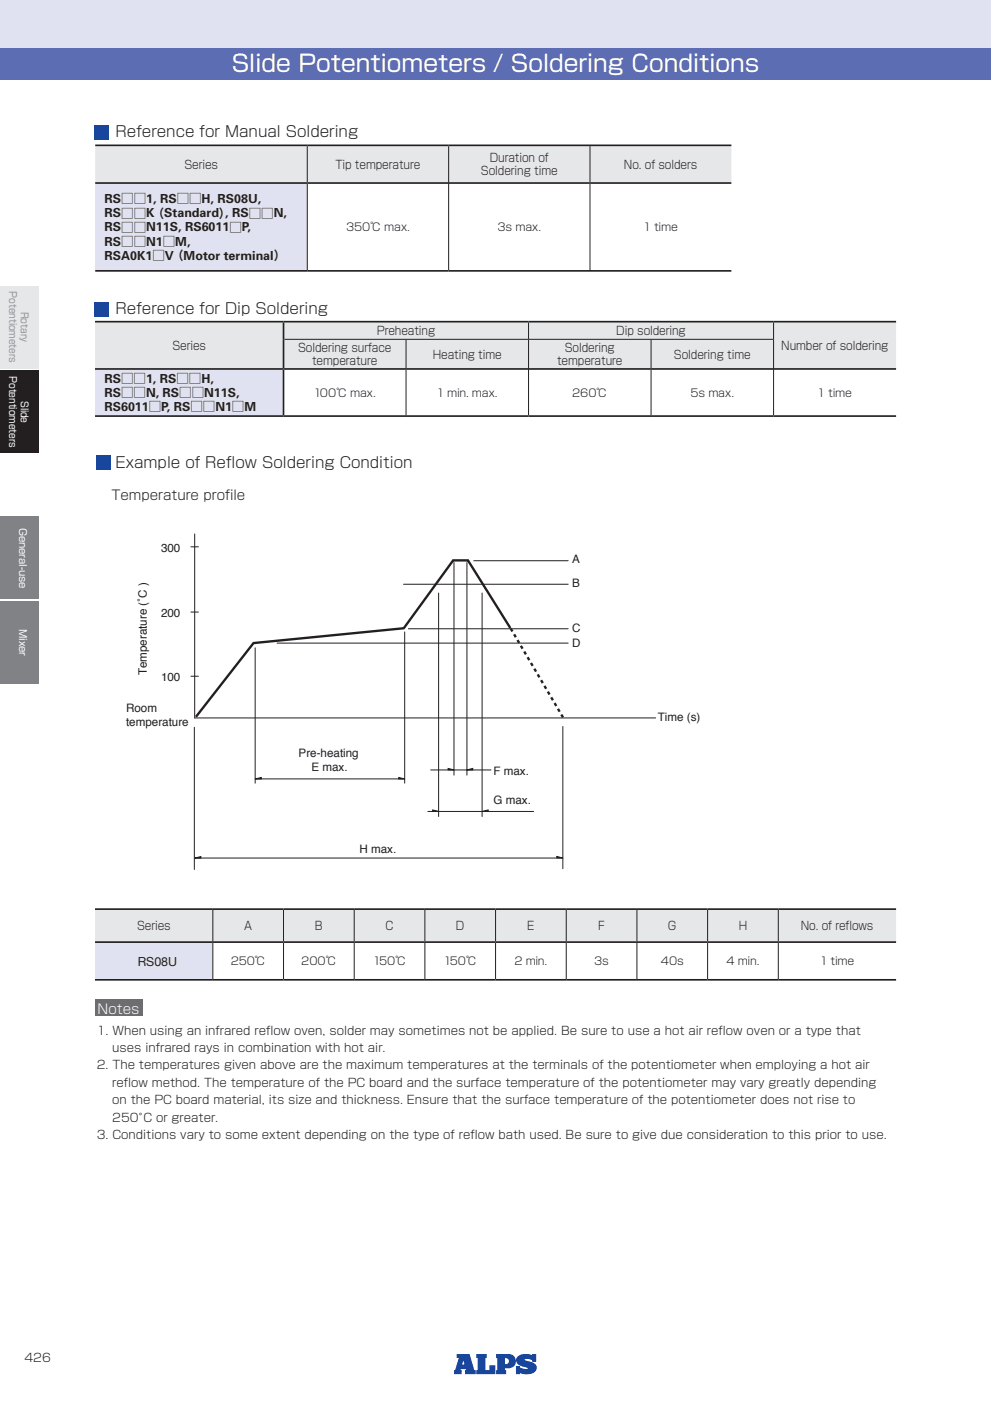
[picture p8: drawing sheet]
<svg xmlns="http://www.w3.org/2000/svg" width="210mm" height="297mm" viewBox="0 0 210 297" stroke-linecap="round" stroke-linejoin="round" font-family="sans-serif">
<defs><g id="words">
<text font-size="4.9" fill="#fff" x="49.2" y="15.3">Slide Potentiometers / Soldering Conditions</text>
<g font-size="3.2" fill="#231f20">
<text x="24.5" y="29.1">Reference for Manual Soldering</text>
<text x="24.5" y="66.7">Reference for Dip Soldering</text>
<text x="24.5" y="99.3">Example of Reflow Soldering Condition</text>
</g>
<text font-size="2.8" fill="#231f20" x="23.6" y="106.1">Temperature profile</text>
<text font-size="2.8" fill="#fff" x="20.7" y="215.2">Notes</text>
<g font-size="2.6" fill="#231f20">
<text x="22.2" y="43.1">RS□□1, RS□□H, RS08U,</text>
<text x="22.2" y="46.1">RS□□K（Standard）</text>
<text x="47.8" y="46.1">, RS□□N,</text>
<text x="22.2" y="49.1">RS□□N11S, RS6011□P,</text>
<text x="22.2" y="52.1">RS□□N1□M,</text>
<text x="22.2" y="55.1">RSA0K1□V（Motor terminal）</text>
<text x="22.2" y="81.3">RS□□1, RS□□H,</text>
<text x="22.2" y="84.3">RS□□N, RS□□N11S,</text>
<text x="22.2" y="87.3">RS6011□P, RS□□N1□M</text>
<text x="29.2" y="205">RS08U</text>
</g>
<g font-size="2.5" fill="#231f20">
<text x="39.1" y="35.8">Series</text>
<text x="71.2" y="35.8">Tip temperature</text>
<text x="103.9" y="34.4">Duration of</text>
<text x="132.4" y="35.8">No. of solders</text>
<text x="102.1" y="37.2">Soldering time</text>
<text x="80" y="71.1">Preheating</text>
<text x="130.8" y="71.1">Dip soldering</text>
<text x="36.6" y="74.2">Series</text>
<text x="63.3" y="74.7">Soldering surface</text>
<text x="66.2" y="77.5">temperature</text>
<text x="91.8" y="76.1">Heating time</text>
<text x="118.2" y="77.5">temperature</text>
<text x="119.9" y="74.7">Soldering</text>
<text x="143" y="76.1">Soldering time</text>
<text x="165.8" y="74.2">Number of soldering</text>
<text x="34.2" y="117.1">300</text>
<text x="121.4" y="119.5">A</text>
<text x="121.4" y="124.7">B</text>
<text x="34.2" y="131">200</text>
<text x="121.4" y="134.1">C</text>
<text x="121.4" y="137.3">D</text>
<text x="31.2" y="143.4" transform="rotate(-90 31.2 143.4)">Temperature (˚C )</text>
<text x="34.2" y="144.6">100</text>
<text x="26.7" y="151.1">Room</text>
<text x="26.7" y="154">temperature</text>
<text x="139.6" y="152.9">Time (s)</text>
<text x="63.4" y="160.7">Pre-heating</text>
<text x="66.1" y="163.5">E max.</text>
<text x="104.7" y="164.5">F max.</text>
<text x="104.7" y="170.6">G max.</text>
<text x="76.3" y="181">H max.</text>
<text x="29.1" y="197.4">Series</text>
<text x="51.8" y="197.4">A</text>
<text x="66.8" y="197.4">B</text>
<text x="81.8" y="197.4">C</text>
<text x="96.8" y="197.4">D</text>
<text x="111.9" y="197.4">E</text>
<text x="127" y="197.4">F</text>
<text x="141.8" y="197.4">G</text>
<text x="156.8" y="197.4">H</text>
<text x="170" y="197.4">No. of reflows</text>
<text x="20.5" y="219.6">1. When using an infrared reflow oven, solder may sometimes not be applied. Be sure to use a hot air reflow oven or a type that</text>
<text x="20.5" y="227">2. The temperatures given above are the maximum temperatures at the terminals of the potentiometer when employing a hot air</text>
<text x="23.8" y="223.3">uses infrared rays in combination with hot air.</text>
<text x="23.8" y="230.7">reflow method. The temperature of the PC board and the surface temperature of the potentiometer may vary greatly depending</text>
<text x="23.8" y="234.4">on the PC board material, its size and thickness. Ensure that the surface temperature of the potentiometer does not rise to</text>
<text x="23.8" y="238.1">250°</text>
<text x="30.4" y="238.1">C or greater.</text>
<text x="20.5" y="241.8">3. Conditions vary to some extent depending on the type of reflow bath used. Be sure to give due consideration to this prior to use.</text>
<text x="5.2" y="289.1">426</text>
</g>
<g font-size="2.3" fill="#231f20">
<text x="73.4" y="49">350℃ max.</text>
<text x="105.6" y="49">3s max.</text>
<text x="136.5" y="49">1 time</text>
<text x="66.5" y="84.2">100℃ max.</text>
<text x="92.6" y="84.2">1 min. max.</text>
<text x="121.4" y="84.2">260℃</text>
<text x="146.5" y="84.2">5s max.</text>
<text x="173.5" y="84.2">1 time</text>
<text x="49" y="204.8">250℃</text>
<text x="63.9" y="204.8">200℃</text>
<text x="79.1" y="204.8">150℃</text>
<text x="94.1" y="204.8">150℃</text>
<text x="109.2" y="204.8">2 min.</text>
<text x="126.1" y="204.8">3s</text>
<text x="140.2" y="204.8">40s</text>
<text x="154.2" y="204.8">4 min.</text>
<text x="174" y="204.8">1 time</text>
</g>
<g font-size="2.1" fill="#939598">
<text x="1.9" y="61.8" transform="rotate(90 1.9 61.8)">Potentiometers</text>
<text x="4.4" y="66.2" transform="rotate(90 4.4 66.2)">Rotary</text>
</g>
<g font-size="2.1" fill="#fff">
<text x="1.9" y="79.8" transform="rotate(90 1.9 79.8)">Potentiometers</text>
<text x="4.4" y="85.1" transform="rotate(90 4.4 85.1)">Slide</text>
<text x="4.1" y="112" transform="rotate(90 4.1 112)">General-use</text>
<text x="4.1" y="133.5" transform="rotate(90 4.1 133.5)">Mixer</text>
</g>
</g></defs>
<path d="M-.1 10.2h210.3v6.7h-210.3z" fill="#5c6db4"/>
<path d="M210.3 10.2v6.7" fill="none" stroke="#5c6db4" stroke-width=".21"/>
<path d="M-.1 -.1h210.3v10.3h-210.3z" fill="#e0e2f1"/>
<path d="M210.3 -.1v10.3" fill="none" stroke="#e0e2f1" stroke-width=".21"/>
<path d="M-.1 60.7h8.3v17.5h-8.3z" fill="#e6e7e9"/>
<path d="M-.1 78.7h8.3v17.5h-8.3z" fill="#231f20"/>
<g fill="#808285">
<path d="M-.1 127.7h8.3v17.5h-8.3z"/>
<path d="M-.1 109.7h8.3v17.5h-8.3z"/>
</g>
<path d="M97 287.4h2.6l1 3.5h.2v.6h-2v-.6h.3l-.2-.4h-1.2l-.1 .4h.3v.6h-1.5v-.6h.3l.8-2.8h-.5zM98.3 288.4l-.4 1.3h.8z" fill="#18469d"/>
<path d="M97 287.4h2.6l1 3.5h.2v.6h-2v-.6h.3l-.2-.4h-1.2l-.1 .4h.3v.6h-1.5v-.6h.3l.8-2.8h-.5zM98.3 288.4l.4 1.3h-.8z" fill="none" stroke="#18469d" stroke-width=".21"/>
<path d="M101.2 287.4h2v.7h-.3v2.8h1.1v-1h1v1.6h-3.8v-.6h.3v-2.8h-.3z" fill="#18469d"/>
<path d="M101.2 287.4h2v.7h-.3v2.8h1.1v-1h1v1.6h-3.8v-.6h.3v-2.8h-.3z" fill="none" stroke="#18469d" stroke-width=".21"/>
<path d="M105.4 287.4v.7h.2v2.8h-.2v.6h1.9v-.6h-.2v-.6h.9a1.42 1.42 0 0 0 1.4-1.4 1.42 1.42 0 0 0-1.4-1.5zM107.1 288.1a.79 .79 0 0 1 1 .8 .79 .79 0 0 1-1 .7z" fill="#18469d"/>
<path d="M105.4 287.4h2.6a1.42 1.42 0 0 1 1.4 1.5 1.42 1.42 0 0 1-1.4 1.4h-.9v.6h.2v.6h-1.9v-.6h.2v-2.8h-.2zM107.1 288.1a.79 .79 0 0 1 1 .8 .79 .79 0 0 1-1 .7z" fill="none" stroke="#18469d" stroke-width=".21"/>
<path d="M109.9 288a2.99 2.99 0 0 1 3.1-.2v-.3h.7v1.4h-.7v-.3a1.36 1.36 0 0 0-1.8 0l.4 .3a3.8 3.8 0 0 1 2.1 1 1.33 1.33 0 0 1-1.4 1.6l-.9 .1-1.2-.4v.3h-.6v-1.5h.6v.3l.8 .3h1l.1-.3-.4-.2a2.81 2.81 0 0 1-2-1l-.1-.5z" fill="#18469d"/>
<path d="M109.9 288a2.99 2.99 0 0 1 3.1-.2v-.3h.7v1.4h-.7v-.3a1.36 1.36 0 0 0-1.8 0l.4 .3a3.8 3.8 0 0 1 2.1 1 1.33 1.33 0 0 1-1.4 1.6l-.9 .1-1.2-.4v.3h-.6v-1.5h.6v.3l.8 .3h1l.1-.3-.4-.2a2.81 2.81 0 0 1-2-1l-.1-.5z" fill="none" stroke="#18469d" stroke-width=".21"/>
<g fill="#18469d">
<path d="M20.1 26.5h3v3h-3z"/>
<path d="M20.4 96.7h3v3h-3z"/>
<path d="M20.1 64.1h3v3h-3z"/>
</g>
<path d="M108.3 133.3l-9-14.4h-3.1l-10.5 14.4-31.9 3.2-12.2 15.6" fill="none" stroke="#231f20" stroke-width=".5"/>
<path d="M108.4 133.4l11.1 19" fill="none" stroke="#231f20" stroke-width=".5" stroke-dasharray=".7 .7" stroke-linecap="butt"/>
<g fill="none" stroke="#231f20" stroke-width=".21">
<path d="M40.5 116.1h1.6M41.3 113.3v39.1h97.8M96.3 119.4v45.1M99.1 119.4v45.1M100.6 119h20M40.5 129.9h1.6M54.1 137.5v28.7M58.8 136.5h61.8M85.6 124h35M85.9 134.1v32.1M86.7 133.4h33.9M93.1 125.9v47.4"/>
<path d="M102.3 125.9v47.4M40.5 143.5h1.6M41.2 154.3v30.2M119.4 154.2v30.2M54.2 165.3h31.4M90.8 172.2h22.4M41.4 182.1h78"/>
</g>
<path d="M84.6 165l1.3 .3h-1.3z" fill="#231f20"/>
<path d="M84.6 165l1.3 .3h-1.3z" fill="none" stroke="#231f20" stroke-width=".21"/>
<path d="M54.2 165.3l1.3-.3v.3z" fill="#231f20"/>
<path d="M54.2 165.3l1.3-.3v.3z" fill="none" stroke="#231f20" stroke-width=".21"/>
<path d="M91.8 171.9l1.3 .3h-1.3z" fill="#231f20"/>
<path d="M91.8 171.9l1.3 .3h-1.3z" fill="none" stroke="#231f20" stroke-width=".21"/>
<path d="M95.1 163.1l1.3 .3h-1.3z" fill="#231f20"/>
<path d="M95.1 163.1l1.3 .3h-1.3z" fill="none" stroke="#231f20" stroke-width=".21"/>
<path d="M102.3 172.2l1.3-.3v.3z" fill="#231f20"/>
<path d="M91.4 163.4h12.8M102.3 172.2l1.3-.3v.3z" fill="none" stroke="#231f20" stroke-width=".21"/>
<path d="M99 163.4l1.3-.3v.3z" fill="#231f20"/>
<path d="M99 163.4l1.3-.3v.3z" fill="none" stroke="#231f20" stroke-width=".21"/>
<path d="M118.2 181.8l1.3 .3h-1.3z" fill="#231f20"/>
<path d="M118.2 181.8l1.3 .3h-1.3z" fill="none" stroke="#231f20" stroke-width=".21"/>
<path d="M41.3 182.1l1.3-.3v.3z" fill="#231f20"/>
<path d="M41.3 182.1l1.3-.3v.3z" fill="none" stroke="#231f20" stroke-width=".21"/>
<path d="M20.2 30.8h45v8h-45zM65.2 30.8h30v8h-30zM95.2 30.8h30v8h-30zM125.2 30.8h30v8h-30z" fill="#e6e7e9"/>
<path d="M20.2 38.8h45v18.7h-45z" fill="#e0e2f1"/>
<path d="M20.2 30.8h135M20.2 38.8h75M95.3 38.8h29.9M125.3 38.8h29.9M20.2 57.5h135" fill="none" stroke="#231f20" stroke-width=".35"/>
<path d="M65.2 31v7.7M65.2 39v18.3M95.2 31v26.3M125.2 31v26.3" fill="none" stroke="#231f20" stroke-width=".21"/>
<g fill="#e6e7e9">
<path d="M20.2 68.3h40v10h-40zM60.2 68.3h52v3.7h-52zM112.2 68.3h52v3.7h-52zM164.2 68.3h26v10h-26z"/>
<path d="M60.2 72h26v6.3h-26zM86.2 72h26v6.3h-26zM112.2 72h26v6.3h-26zM138.2 72h26v6.3h-26z"/>
</g>
<path d="M20.2 78.3h40v10h-40z" fill="#e0e2f1"/>
<path d="M20.2 68.3h170M20.2 78.3h91.9M60.2 68.4v9.7M60.2 78.5v9.6M112.2 78.3h25.9M138.2 78.3h25.9M164.2 78.3h26M20.2 88.3h170" fill="none" stroke="#231f20" stroke-width=".35"/>
<path d="M60.3 72h103.9M86.2 72.1v6M86.2 78.5v9.6M112.2 68.4v3.6M112.2 72.1v16M138.2 72.1v16M164.2 68.4v3.6M164.2 72.1v16" fill="none" stroke="#231f20" stroke-width=".21"/>
<path d="M20.2 192.9h25v7h-25zM45.2 192.9h15v7h-15zM60.2 192.9h15v7h-15zM75.2 192.9h15v7h-15zM90.2 192.9h15v7h-15zM105.2 192.9h15v7h-15zM120.2 192.9h15v7h-15zM135.2 192.9h15v7h-15zM150.2 192.9h15v7h-15zM165.2 192.9h25v7h-25z" fill="#e6e7e9"/>
<path d="M20.2 199.9h25v8h-25z" fill="#e0e2f1"/>
<g fill="none" stroke="#231f20" stroke-width=".21">
<path d="M45.2 193.1v14.7M60.2 193.1v6.7M75.2 193.1v6.7M90.2 193.1v6.7M105.2 193.1v6.7M120.2 193.1v6.7M135.2 193.1v6.7M150.2 193.1v6.7M165.2 193.1v6.7M60.2 200.1v7.7M75.2 200.1v7.7M90.2 200.1v7.7"/>
<path d="M105.2 200.1v7.7M120.2 200.1v7.7M135.2 200.1v7.7M150.2 200.1v7.7M165.2 200.1v7.7"/>
</g>
<path d="M20.2 192.9h170M20.2 199.9h24.9M45.2 199.9h145M20.2 207.9h170" fill="none" stroke="#231f20" stroke-width=".35"/>
<path d="M20.2 212.2h10v3.5h-10z" fill="#6c6d70"/>
<use href="#words"/>
</svg>
